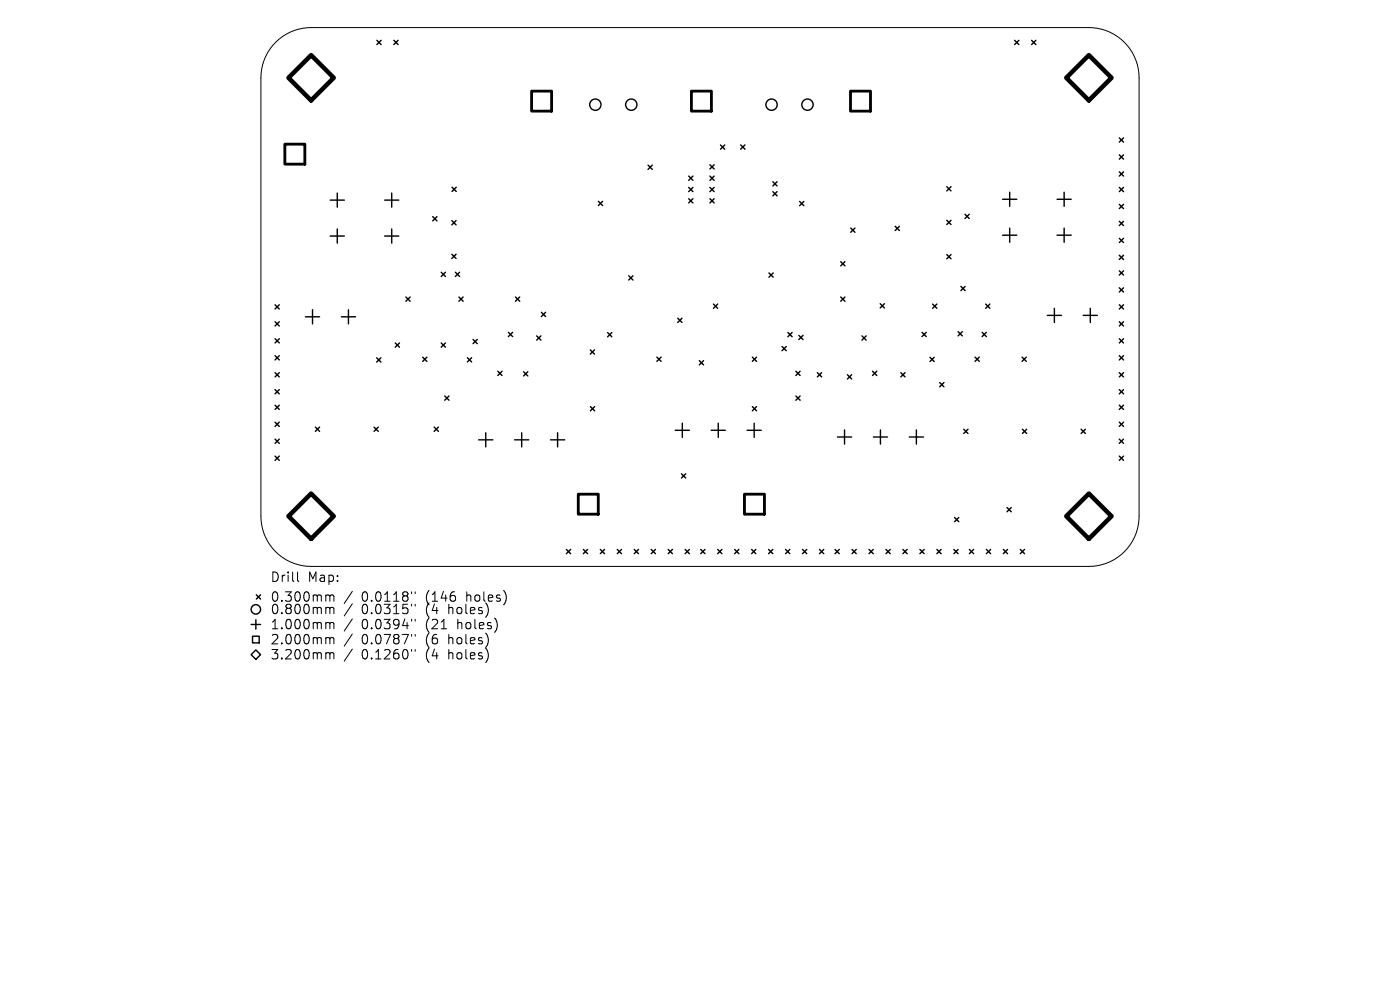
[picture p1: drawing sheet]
<svg xmlns="http://www.w3.org/2000/svg" width="297mm" height="210mm" viewBox="0 0 297 210" stroke-linecap="round" stroke-linejoin="round" font-family="sans-serif">
<defs><g id="words">
<g font-size="2.8">
<text x="57.3" y="123.7">Drill</text>
<text x="65.3" y="123.7">Map:</text>
<text x="57.3" y="127.9">0.300mm</text>
<text x="57.3" y="130.6">0.800mm</text>
<text x="76.7" y="127.9">0.0118&quot;</text>
<text x="76.7" y="130.6">0.0315&quot;</text>
<text x="90.4" y="127.9">(146</text>
<text x="90.4" y="130.6">(4</text>
<text x="95.4" y="130.6">holes)</text>
<text x="99.2" y="127.9">holes)</text>
<text x="57.3" y="133.8">1.000mm</text>
<text x="57.3" y="137">2.000mm</text>
<text x="76.7" y="133.8">0.0394&quot;</text>
<text x="76.7" y="137">0.0787&quot;</text>
<text x="90.4" y="133.8">(21</text>
<text x="90.4" y="137">(6</text>
<text x="95.4" y="137">holes)</text>
<text x="97.3" y="133.8">holes)</text>
<text x="57.3" y="140.2">3.200mm</text>
<text x="76.7" y="140.2">0.1260&quot;</text>
<text x="90.4" y="140.2">(4</text>
<text x="95.4" y="140.2">holes)</text>
</g>
</g></defs>
<g fill="none" stroke="#000" stroke-width=".21">
<path d="M58.5 9a10.6 10.6 0 0 1 7.5-3.1h165a10.6 10.6 0 0 1 10.7 10.6v93a10.6 10.6 0 0 1-10.7 10.7h-165a10.6 10.6 0 0 1-10.6-10.7v-93a10.6 10.6 0 0 1 3.1-7.5zM63.1 121.3v1.8l.3 .2M69.4 126.2l.5 .1 .1 .2M69.4 128.8l.5 .1 .1 .2M69.4 132h.3l.3 .3M69.4 135.2h.3l.3 .3M69.4 138.4l.5 .1 .1 .2M70 126.5l.3-.3 .4 .1 .1 1.2M70 126.5v1M70 129.1v1.1M70 132.3v1.1M70 135.5v1.1"/>
<path d="M70 138.7v1.1M70 129.1l.3-.3 .4 .1 .1 1.3M70 132.3l.3-.3 .4 .1 .1 1.3M70 135.5l.3-.3 .4 .1 .1 1.3M70 138.7l.3-.3 .4 .1 .1 1.3M74.7 125.4l-1.7 2.6M74.7 128.1l-1.7 2.6M74.7 131.3l-1.7 2.6M74.7 134.5l-1.7 2.6M74.7 137.7l-1.7 2.6M87.3 125.5v.4M87.3 128.2v.4"/>
<path d="M87.3 131.4v.4M87.3 134.6v.4M87.3 137.8v.4M88.1 125.5v.4M88.1 128.2v.4M88.1 131.4v.4M88.1 134.6v.4M88.1 137.8v.4"/>
</g>
<g fill="none" stroke="#000" stroke-width=".3">
<path d="M80 8.6l.9 .9M80.9 8.6l-.9 .9M83.6 8.6l.9 .9M84.5 8.6l-.9 .9M215.3 8.6l.9 .9M216.2 8.6l-.9 .9M218.9 8.6l.9 .9M219.8 8.6l-.9 .9M95.9 39.7l.9 .9M96.8 39.7l-.9 .9M137.5 35l.9 .9M138.4 35l-.9 .9"/>
<path d="M146.1 37.4l.9 .9M146.1 39.8l.9 .9M147 37.4l-.9 .9M147 39.8l-.9 .9M150.6 35l.9 .9M150.6 37.4l.9 .9M150.6 39.8l.9 .9M151.5 35l-.9 .9M151.5 37.4l-.9 .9M151.5 39.8l-.9 .9M152.9 30.8l.9 .9M153.8 30.8l-.9 .9"/>
<path d="M157.1 30.7l.9 .9M158 30.7l-.9 .9M164 38.6l.9 .9M164.9 38.6l-.9 .9M200.9 39.6l.9 .9M201.8 39.6l-.9 .9M237.5 29.3l.9 .9M237.5 32.9l.9 .9M237.5 36.5l.9 .9M237.5 39.8l.9 .9M238.4 29.3l-.9 .9M238.4 32.9l-.9 .9"/>
<path d="M238.4 36.5l-.9 .9M238.4 39.8l-.9 .9M70.1 42.5h3M70.1 50.1h3M71.6 41v3M71.6 48.6v3M81.6 42.5h3M81.6 50.1h3M83.1 41v3M83.1 48.6v3M91.8 46l.9 .9M92.7 46l-.9 .9"/>
<path d="M93.6 57.8l.9 .9M94.5 57.8l-.9 .9M95.9 46.8l.9 .9M95.9 53.9l.9 .9M96.6 57.8l.9 .9M96.8 46.8l-.9 .9M96.8 53.9l-.9 .9M97.5 57.8l-.9 .9M126.9 42.7l.9 .9M127.8 42.7l-.9 .9M133.4 58.5l.9 .9M134.3 58.5l-.9 .9"/>
<path d="M146.1 42.2l.9 .9M147 42.2l-.9 .9M150.6 42.2l.9 .9M151.5 42.2l-.9 .9M163.1 57.9l.9 .9M164 40.7l.9 .9M164 57.9l-.9 .9M164.9 40.7l-.9 .9M169.6 42.7l.9 .9M170.5 42.7l-.9 .9M178.4 55.5l.9 .9M179.3 55.5l-.9 .9"/>
<path d="M180.5 48.4l.9 .9M181.4 48.4l-.9 .9M189.9 48l.9 .9M190.8 48l-.9 .9M200.9 46.7l.9 .9M200.9 54l.9 .9M201.8 46.7l-.9 .9M201.8 54l-.9 .9M204.7 45.4l.9 .9M205.6 45.4l-.9 .9M212.7 42.3h3M212.7 49.9h3"/>
<path d="M214.2 40.8v3M214.2 48.4v3M224.3 42.3h3M224.3 49.9h3M225.8 40.8v3M225.8 48.4v3M237.5 43.4l.9 .9M237.5 47l.9 .9M237.5 50.6l.9 .9M237.5 54.2l.9 .9M237.5 57.5l.9 .9M238.4 43.4l-.9 .9"/>
<path d="M238.4 47l-.9 .9M238.4 50.6l-.9 .9M238.4 54.2l-.9 .9M238.4 57.5l-.9 .9M58.4 64.7l.9 .9M58.4 68.3l.9 .9M58.4 71.9l.9 .9M58.4 75.5l.9 .9M58.4 79.1l.9 .9M59.3 64.7l-.9 .9M59.3 68.3l-.9 .9M59.3 71.9l-.9 .9"/>
<path d="M59.3 75.5l-.9 .9M59.3 79.1l-.9 .9M64.8 67.2h3M66.3 65.7v3M72.4 67.2h3M73.9 65.7v3M79.9 75.9l.9 .9M80.8 75.9l-.9 .9M83.9 72.8l.9 .9M84.8 72.8l-.9 .9M86.1 63l.9 .9M87 63l-.9 .9"/>
<path d="M89.7 75.8l.9 .9M90.6 75.8l-.9 .9M93.6 72.8l.9 .9M94.5 72.8l-.9 .9M97.4 63l.9 .9M98.3 63l-.9 .9M99.2 75.9l.9 .9M100.1 75.9l-.9 .9M100.4 72l.9 .9M101.3 72l-.9 .9M105.6 78.8l.9 .9M106.5 78.8l-.9 .9"/>
<path d="M107.9 70.5l.9 .9M108.8 70.5l-.9 .9M109.4 63l.9 .9M110.3 63l-.9 .9M111.1 78.9l.9 .9M112 78.9l-.9 .9M113.9 71.3l.9 .9M114.8 71.3l-.9 .9M114.8 66.3l.9 .9M115.7 66.3l-.9 .9M125.2 74.2l.9 .9M126.1 74.2l-.9 .9"/>
<path d="M128.9 70.5l.9 .9M129.8 70.5l-.9 .9M139.4 75.8l.9 .9M140.3 75.8l-.9 .9M143.8 67.5l.9 .9M144.7 67.5l-.9 .9M148.4 76.5l.9 .9M149.3 76.5l-.9 .9M151.4 64.5l.9 .9M152.3 64.5l-.9 .9M159.6 75.8l.9 .9M160.5 75.8l-.9 .9"/>
<path d="M165.9 73.5l.9 .9M166.8 73.5l-.9 .9M167.1 70.5l.9 .9M168 70.5l-.9 .9M168.8 78.8l.9 .9M169.5 71.1l.9 .9M169.7 78.8l-.9 .9M170.4 71.1l-.9 .9M173.4 79.1l.9 .9M174.3 79.1l-.9 .9M178.4 63l.9 .9M179.3 63l-.9 .9"/>
<path d="M179.8 79.5l.9 .9M180.7 79.5l-.9 .9M182.9 71.3l.9 .9M183.8 71.3l-.9 .9M185.1 78.8l.9 .9M186 78.8l-.9 .9M186.7 64.4l.9 .9M187.6 64.4l-.9 .9M191.1 79.1l.9 .9M192 79.1l-.9 .9M195.6 70.5l.9 .9M196.5 70.5l-.9 .9"/>
<path d="M197.3 75.8l.9 .9M197.8 64.5l.9 .9M198.2 75.8l-.9 .9M198.7 64.5l-.9 .9M203.2 70.4l.9 .9M203.9 60.8l.9 .9M204.1 70.4l-.9 .9M204.8 60.8l-.9 .9M206.9 75.8l.9 .9M207.8 75.8l-.9 .9M208.4 70.5l.9 .9M209.1 64.5l.9 .9"/>
<path d="M209.3 70.5l-.9 .9M210 64.5l-.9 .9M216.8 75.8l.9 .9M217.7 75.8l-.9 .9M222.2 66.9h3M223.7 65.4v3M229.8 66.9h3M231.3 65.4v3M237.5 61.1l.9 .9M237.5 64.7l.9 .9M237.5 68.3l.9 .9M237.5 71.9l.9 .9"/>
<path d="M237.5 75.5l.9 .9M237.5 79.1l.9 .9M238.4 61.1l-.9 .9M238.4 64.7l-.9 .9M238.4 68.3l-.9 .9M238.4 71.9l-.9 .9M238.4 75.5l-.9 .9M238.4 79.1l-.9 .9M58.4 82.7l.9 .9M58.4 86l.9 .9M58.4 89.6l.9 .9M58.4 93.2l.9 .9"/>
<path d="M58.4 96.8l.9 .9M59.3 82.7l-.9 .9M59.3 86l-.9 .9M59.3 89.6l-.9 .9M59.3 93.2l-.9 .9M59.3 96.8l-.9 .9M66.9 90.6l.9 .9M67.8 90.6l-.9 .9M79.4 90.6l.9 .9M80.3 90.6l-.9 .9M92.1 90.6l.9 .9M93 90.6l-.9 .9"/>
<path d="M94.4 84l.9 .9M95.3 84l-.9 .9M101.6 93.3h3M103.1 91.8v3M109.2 93.3h3M110.7 91.8v3M116.8 93.3h3M118.3 91.8v3M125.3 86.3l.9 .9M126.2 86.3l-.9 .9M143.3 91.3h3M144.8 89.8v3"/>
<path d="M150.9 91.3h3M152.4 89.8v3M158.5 91.3h3M159.6 86.3l.9 .9M160 89.8v3M160.5 86.3l-.9 .9M168.8 84l.9 .9M169.7 84l-.9 .9M177.7 92.7h3M179.2 91.2v3M185.3 92.7h3M186.8 91.2v3"/>
<path d="M192.9 92.7h3M194.4 91.2v3M199.4 81.2l.9 .9M200.3 81.2l-.9 .9M204.5 91.1l.9 .9M205.4 91.1l-.9 .9M216.9 91.1l.9 .9M217.8 91.1l-.9 .9M229.4 91.1l.9 .9M230.3 91.1l-.9 .9M237.5 82.7l.9 .9M237.5 86l.9 .9"/>
<path d="M237.5 89.6l.9 .9M237.5 93.2l.9 .9M237.5 96.8l.9 .9M238.4 82.7l-.9 .9M238.4 86l-.9 .9M238.4 89.6l-.9 .9M238.4 93.2l-.9 .9M238.4 96.8l-.9 .9M120.2 116.6l.9 .9M121.1 116.6l-.9 .9M123.8 116.6l.9 .9M124.7 116.6l-.9 .9"/>
<path d="M127.4 116.6l.9 .9M128.3 116.6l-.9 .9M131 116.6l.9 .9M131.9 116.6l-.9 .9M134.6 116.6l.9 .9M135.5 116.6l-.9 .9M138.2 116.6l.9 .9M139.1 116.6l-.9 .9M141.8 116.6l.9 .9M142.7 116.6l-.9 .9M144.6 100.5l.9 .9M145.4 116.6l.9 .9"/>
<path d="M145.5 100.5l-.9 .9M146.3 116.6l-.9 .9M148.7 116.6l.9 .9M149.6 116.6l-.9 .9M152.3 116.6l.9 .9M153.2 116.6l-.9 .9M155.9 116.6l.9 .9M156.8 116.6l-.9 .9M159.5 116.6l.9 .9M160.4 116.6l-.9 .9M163.1 116.6l.9 .9M164 116.6l-.9 .9"/>
<path d="M166.7 116.6l.9 .9M167.6 116.6l-.9 .9M170.3 116.6l.9 .9M171.2 116.6l-.9 .9M173.9 116.6l.9 .9M174.8 116.6l-.9 .9M177.2 116.6l.9 .9M178.1 116.6l-.9 .9M180.8 116.6l.9 .9M181.7 116.6l-.9 .9M184.4 116.6l.9 .9M185.3 116.6l-.9 .9"/>
<path d="M188 116.6l.9 .9M188.9 116.6l-.9 .9M191.6 116.6l.9 .9M192.5 116.6l-.9 .9M195.2 116.6l.9 .9M196.1 116.6l-.9 .9M198.8 116.6l.9 .9M199.7 116.6l-.9 .9M202.4 116.6l.9 .9M202.5 109.8l.9 .9M203.3 116.6l-.9 .9M203.4 109.8l-.9 .9"/>
<path d="M205.7 116.6l.9 .9M206.6 116.6l-.9 .9M209.3 116.6l.9 .9M210.2 116.6l-.9 .9M212.9 116.6l.9 .9M213.6 107.7l.9 .9M213.8 116.6l-.9 .9M214.5 107.7l-.9 .9M216.5 116.6l.9 .9M217.4 116.6l-.9 .9M53.3 138.9l1-1 1 1-1 1zM53.3 132.5h2"/>
<path d="M53.6 135h1.4v1.4h-1.4zM54.3 131.5v2M54.4 126.2l.9 .9M55.3 126.2l-.9 .9"/>
<circle cx="126.3" cy="22.2" r="1.2"/>
<circle cx="133.9" cy="22.2" r="1.2"/>
<circle cx="163.7" cy="22.2" r="1.2"/>
<circle cx="171.3" cy="22.2" r="1.2"/>
<circle cx="54.3" cy="129.3" r="1"/>
</g>
<path d="M112.8 19.3h4.2v4.3h-4.2zM146.7 19.3h4.2v4.3h-4.2zM180.4 19.3h4.3v4.3h-4.3zM60.4 30.6h4.3v4.2h-4.3zM122.7 104.8h4.2v4.3h-4.2zM157.9 104.8h4.3v4.3h-4.3z" fill="none" stroke="#000" stroke-width=".6"/>
<path d="M66 11.7l4.8 4.8-4.8 4.8-4.8-4.8zM231 11.7l4.8 4.8-4.8 4.8-4.8-4.8zM61.2 109.5l4.8-4.8 4.8 4.8-4.8 4.8zM231 104.7l4.8 4.8-4.8 4.8-4.8-4.8z" fill="none" stroke="#000" stroke-width=".96"/>
<use href="#words"/>
</svg>
